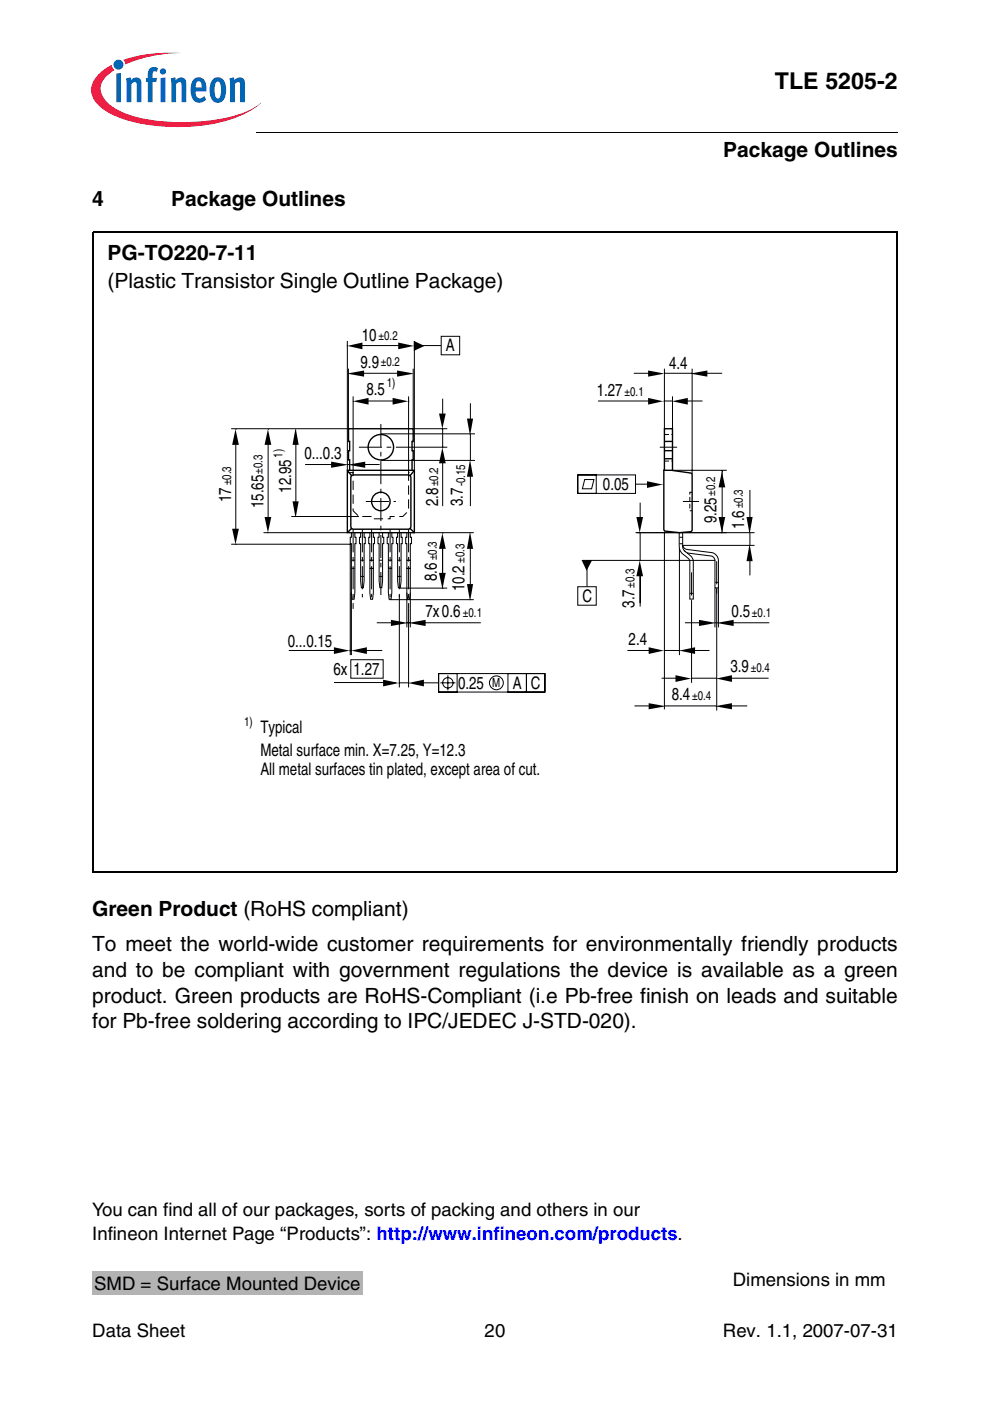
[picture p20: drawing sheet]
<svg xmlns="http://www.w3.org/2000/svg" width="210mm" height="297mm" viewBox="0 0 210 297" stroke-linecap="round" stroke-linejoin="round" font-family="sans-serif">
<defs><g id="words">
<text font-size="4.9" x="164.3" y="18.8">TLE 5205-2</text>
<g font-size="4.4">
<text x="153.3" y="33.3">Package Outlines</text>
<text x="19.6" y="43.7">4</text>
<text x="36.3" y="43.7">Package Outlines</text>
<text x="22.8" y="55">PG-TO220-7-11</text>
<text x="22.8" y="61">(Plastic Transistor Single Outline Package)</text>
<text x="19.6" y="194.3">Green Product (RoHS compliant)</text>
<text x="19.6" y="201.7">To meet the world-wide customer requirements for environmentally friendly products</text>
<text x="19.6" y="207.1">and to be compliant with government regulations the device is available as a green</text>
<text x="19.6" y="212.6">product. Green products are RoHS-Compliant (i.e Pb-free finish on leads and suitable</text>
<text x="19.6" y="218">for Pb-free soldering according to IPC/JEDEC J-STD-020).</text>
</g>
<g font-size="3.9">
<text x="19.6" y="257.9">You can find all of our packages, sorts of packing and others in our</text>
<text x="19.6" y="262.8">Infineon Internet Page “Products”: http://www.infineon.com/products.</text>
<text x="19.9" y="273.5">SMD = Surface Mounted Device</text>
<text x="155.4" y="272.6">Dimensions in mm</text>
<text x="19.6" y="283.5">Data Sheet</text>
<text x="102.8" y="283.5">20</text>
<text x="153.3" y="283.5">Rev. 1.1, 2007-07-31</text>
</g>
<g font-size="3.7">
<text x="76.5" y="77.9">9.9</text>
<text x="76.7" y="72.3">10</text>
<text x="94.6" y="74.5">A</text>
<text x="77.7" y="83.8">8.5</text>
<text x="141.9" y="78.2">4.4</text>
<text x="126.5" y="84">1.27</text>
<text x="64.6" y="97.3">0...0.3</text>
<text x="49" y="106.5" transform="rotate(-90 49 106.5)">17</text>
<text x="55.9" y="107.7" transform="rotate(-90 55.9 107.7)">15.65</text>
<text x="61.7" y="104.5" transform="rotate(-90 61.7 104.5)">12.95</text>
<text x="92.9" y="107.3" transform="rotate(-90 92.9 107.3)">2.8</text>
<text x="98.1" y="107.3" transform="rotate(-90 98.1 107.3)">3.7</text>
<text x="127.8" y="103.9">0.05</text>
<text x="151.9" y="111" transform="rotate(-90 151.9 111)">9.25</text>
<text x="157.8" y="112.1" transform="rotate(-90 157.8 112.1)">1.6</text>
<text x="92.6" y="123.2" transform="rotate(-90 92.6 123.2)">8.6</text>
<text x="98.5" y="125.3" transform="rotate(-90 98.5 125.3)">10.2</text>
<text x="90.2" y="130.8">7x0.6</text>
<text x="123.5" y="127.6">C</text>
<text x="134.5" y="128.9" transform="rotate(-90 134.5 128.9)">3.7</text>
<text x="155.1" y="130.8">0.5</text>
<text x="61" y="137.2">0...0.15</text>
<text x="133.3" y="136.7">2.4</text>
<text x="70.7" y="143.1">6x</text>
<text x="75" y="143.1">1.27</text>
<text x="154.9" y="142.6">3.9</text>
<text x="97.1" y="146">0.25</text>
<text x="108.7" y="146">A</text>
<text x="112.6" y="146">C</text>
<text x="142.4" y="148.4">8.4</text>
<text x="55.2" y="155.4">Typical</text>
<text x="55.2" y="160.3">Metal surface min. X=7.25, Y=12.3</text>
<text x="55.2" y="164.3">All metal surfaces tin plated, except area of cut.</text>
</g>
<g font-size="2.7">
<text x="80.3" y="72">±0.2</text>
<text x="80.8" y="77.7">±0.2</text>
<text x="82" y="82.1">1)</text>
<text x="132.4" y="84">±0.1</text>
<text x="55.6" y="100.4" transform="rotate(-90 55.6 100.4)">±0.3</text>
<text x="59.9" y="97" transform="rotate(-90 59.9 97)">1)</text>
<text x="49" y="102.9" transform="rotate(-90 49 102.9)">±0.3</text>
<text x="92.9" y="103.1" transform="rotate(-90 92.9 103.1)">±0.2</text>
<text x="98.6" y="103.1" transform="rotate(-90 98.6 103.1)">-0.15</text>
<text x="151.6" y="105.1" transform="rotate(-90 151.6 105.1)">±0.2</text>
<text x="157.5" y="107.8" transform="rotate(-90 157.5 107.8)">±0.3</text>
<text x="92.6" y="118.8" transform="rotate(-90 92.6 118.8)">±0.3</text>
<text x="98.5" y="119.3" transform="rotate(-90 98.5 119.3)">±0.3</text>
<text x="134.5" y="124.7" transform="rotate(-90 134.5 124.7)">±0.3</text>
<text x="98.1" y="130.8">±0.1</text>
<text x="159.4" y="130.8">±0.1</text>
<text x="159.2" y="142.6">±0.4</text>
<text x="104.4" y="145.8">M</text>
<text x="146.7" y="148.4">±0.4</text>
<text x="51.8" y="154">1)</text>
</g>
</g></defs>
<circle cx="25.1" cy="13.7" r="1.06" fill="#0166b3"/>
<g fill="#ed1a40">
<path d="M26.1 12.7l.8-.3a31.7 31.7 0 0 1 11.7-1.2 31 31 0 0 0-11.4 2.2l-.6 .3z"/>
<path d="M20.7 15.9l1.3-1.1 1.7-1.1 .2 .7 .4 .5a4.8 4.8 0 0 0-3 4.1 6.1 6.1 0 0 0 3.8 4.4 31.1 31.1 0 0 0 15.1 2.5 30.9 30.9 0 0 0 13.5-3l1.6-1.1a19.2 19.2 0 0 1-10.1 4.5 41 41 0 0 1-19.9-1.3 9.9 9.9 0 0 1-5.6-4.2 4.2 4.2 0 0 1 1-4.9z"/>
</g>
<g fill="#0166b3">
<path d="M24.7 15.6l1-.1v6.2h-1z"/>
<path d="M26.7 16.6l.9-.2 .2 .6a1.19 1.19 0 0 1 1.4-.6 1.19 1.19 0 0 1 .8 1.3v4h-1v-4a.4 .4 0 0 0-.7-.3l-.5 .5v3.8h-.9z"/>
<path d="M31.8 14.5l.8-.3 .7 .2 .2 .1-.3 .8-.1-.1a.46 .46 0 0 0-.7 .2v1.1h.9l-.2 .9h-.7v4.3h-1.1v-4.3h-.3v-.9h.3v-.7a1.72 1.72 0 0 1 .5-1.3z"/>
<path d="M36.2 16.6l.9-.2 .2 .6a1.19 1.19 0 0 1 1.4-.6 1.19 1.19 0 0 1 .8 1.3v4h-1l-.1-4a.4 .4 0 0 0-.6-.3l-.5 .5v3.8h-1z"/>
<path d="M48.7 16.6l.9-.2 .1 .6a1.19 1.19 0 0 1 1.4-.6 1.19 1.19 0 0 1 .8 1.3v4h-1v-4a.4 .4 0 0 0-.6-.3l-.5 .5v3.8h-1z"/>
<path d="M33.9 15.1a.66 .66 0 0 1 1.3 0 .66 .66 0 0 1-1.3 0zM34.1 16.6l1-.2v5.3h-1z"/>
<path d="M41.1 16.8a1.55 1.55 0 0 1 1.7-.3 1.55 1.55 0 0 1 .9 1.5l.1 1.4h-2.3a1.06 1.06 0 0 0 .2 1.1 1.06 1.06 0 0 0 1.1 .2l.5-.3 .4 .7a1.83 1.83 0 0 1-2.1 .6 1.83 1.83 0 0 1-1.1-1.9v-1.7l.2-.7zM41.7 17.4l-.2 1.2h1.3l-.1-.8a.56 .56 0 0 0-.3-.5 .56 .56 0 0 0-.7 .1z"/>
<path d="M45.3 16.7a1.68 1.68 0 0 1 1.8-.1 1.68 1.68 0 0 1 .8 1.7v1.3a1.9 1.9 0 0 1-2.3 2.1 2.85 2.85 0 0 1-1.1-3.2 2.71 2.71 0 0 1 .8-1.8zM45.8 17.4a4.2 4.2 0 0 0 .1 3.3l.3 .2a1.49 1.49 0 0 0 .7-1.8v-.4a1.15 1.15 0 0 0-.7-1.4z"/>
</g>
<path d="M54.4 28v.2z" fill="#000"/>
<path d="M54.4 28.1h136" fill="none" stroke="#000" stroke-width=".21"/>
<g fill="#fff">
<path d="M21 50.6h87.4v12.6h-87.4z"/>
<path d="M45.4 68.1h119.1v97.8h-119.1z"/>
</g>
<path d="M140.9 92.1h1.7M140.9 97.8h1.7M146.7 104.4h-.4v3.9h.4" fill="none" stroke="#000" stroke-width=".21" stroke-dasharray="1 .5" stroke-linecap="butt"/>
<g fill="none" stroke="#000" stroke-width=".21" stroke-dasharray="4.9 1 1 1" stroke-linecap="butt">
<path d="M76.1 94.8h9.5M80.8 89.9v36.8M139.9 94.8h3.7M74.9 112.2v16.9M76.8 112.2v14.5M77.6 106.3h6.3M78.8 112.2v14.5M82.7 112.2v14.5M84.7 112.2v14.5M86.6 112.2v16.9M144.8 106.3h3.4M152 119v7"/>
<path d="M146.6 121.4v7"/>
</g>
<g fill="none" stroke="#000" stroke-width=".21">
<path d="M73.6 72.3v27.4M73.9 78.2v12.7M76.2 73.3h9.3M76.3 79.1h9.1M87.6 78.2v12.7M87.9 72.3v27.4M89.1 73.3h4.4M93.5 71.3h4v3.9h-4zM134.4 79.1h3.4M140.9 79.1h5.8M140.9 78.2v12.7M146.7 78.2v22.2"/>
<path d="M149.7 79.1h3.4M49 90.9h25M50 92.9v19.8M56.8 93.8v16.2M62.7 93.8v12.8M64.7 98.5h7.2M73.6 98.5h.5M74.9 84v16.4M75.8 98.5h4.7M76.1 85h8.8M80.8 92h19.9M80.8 97.6h19.9"/>
<path d="M85.6 94.8h9.2M86.6 84v16.2M87.7 90.9h7.1M93.9 84.5v3.5M93.9 90.9v3.9M93.9 96.8v10.5M99.7 85.5v4.9M99.7 92v5.6M99.7 98.9v8.4M126.8 85h12M140.9 85h1.7M142.6 84v6.9"/>
<path d="M142.6 99.7h11.5M145.5 85h3.5M153.1 99.7v13.2M49 115.4h25.4M55.9 112.9h17.7M61.7 109.5h14.4M74.3 115.4v23.5M74.5 118.8h.7M74.5 112.9v1h-.2v1.4h.2v10.4l.2 1.4h.4l.1-1.4v-10.4h.3v-1.4h-.3v-1M76.4 118.8h.8M76.5 112.9v1h-.3v1.4h.3v7.9l.1 1.4h.4l.2-1.4v-7.9h.2v-1.4h-.2v-1M78.4 118.8h.7"/>
<path d="M78.4 112.9v1h-.2v1.4h.2v10.4l.2 1.4h.4l.2-1.4v-10.4h.2v-1.4h-.2v-1M80.4 118.8h.7M80.4 112.9v1h-.3v1.4h.3v7.9l.1 1.4h.5l.1-1.4v-7.9h.3v-1.4h-.3v-1M82.3 118.8h.8M82.3 112.9v1h-.2v1.4h.2v10.4l.2 1.4h.4l.2-1.4v-10.4h.2v-1.4h-.2v-1M84.3 118.8h.7M84.3 112.9v1h-.2v1.4h.2v7.9l.2 1.4h.4l.1-1.4v-7.9h.3v-1.4h-.3v-1M86.2 118.8h.8M86.3 112.9v1h-.3v1.4h.3v10.4l.1 1.4h.4l.2-1.4v-10.4h.2v-1.4h-.2v-1M87.5 112.9h13M93.8 115.4v9.3M99.7 115.4v9"/>
<path d="M122.5 100.7h12.2v3.9h-12.2zM122.5 100.7h3.9v3.9h-3.9zM123.5 118.8h28.1M124 101.7h1.9l-.5 1.9h-1.9zM124.5 120v4.4M134.7 112.9h25.3M134.7 102.7h3M135.7 106.6v3.9M135.7 112.9v5.9M140.9 112.7v37.7M144 112.9v2.7a2.43 2.43 0 0 0 1.4 2.3l.7 .7 .2 .3v8.1h.7v-8.1a3.5 3.5 0 0 0-1.8-2l-.5-.9v-3.1M144.1 115.3h.7"/>
<path d="M144.1 113.9h.7M144.1 116.2v22.7M145.7 117.3h.1M159 103.9v6.1M159 112.9v2.7M159 118.6v3.4M160 115.6h-15.3a1.45 1.45 0 0 0 1.7 1l3.1 .4a2.97 2.97 0 0 1 2.3 .6l.4 .8 .1 .4v5.9h-.7v-5.9a1.05 1.05 0 0 0-.7-.9l-5.2-.7M61.2 137.9h10.1M74.3 137.9h.2M74.4 139.9h6.8v3.9h-6.8zM74.5 120.5h.7M74.5 125.7v13.2"/>
<path d="M76.4 122.2h.8M77.6 137.9h3.4M78.4 120.5h.7M79.9 132h3.4M80.4 122.2h.7M82.3 120.5h.8M82.6 127.1h17.9M84.3 122.2h.7M84.6 124.7h10.2M84.7 126.2v19.6M86.2 120.5h.8M86.3 132h.7"/>
<path d="M86.3 125.7v7.3M86.6 129.1v16.7M87 125.7v7.3M89.9 132h12M122.5 124.4h3.9v3.9h-3.9zM133 137.9h4.9M135.7 121.3v7.3M140.9 137.9h3.2M145.2 132h3.4M146.3 125.8h.7M146.6 128.1v16.7M147 137.9h3.4"/>
<path d="M151.6 132h.7M151.6 124.7v8.3M151.6 123.5h.8M152 124.7v25.9M152.3 124.7v8.3M155.3 132h7.8M70.8 144.7h13.1M84.7 144.8h1.9M89.6 144.8h3.4M93 142.8h22.5v3.9h-22.5zM93 142.8h3.9v3.9h-3.9zM93.4 144.8h3.1"/>
<path d="M95 143.2v3.2M107.7 142.8h3.9v3.9h-3.9zM111.6 142.8h3.9v3.9h-3.9zM134.5 149.7h3.5M140.3 143.8h3.4M140.9 149.7h11.1M146.6 143.8h5.4M154.9 143.8h8.1M155 149.7h3.4"/>
<circle cx="95" cy="144.8" r="1.1"/>
<circle cx="105.2" cy="144.8" r="1.47"/>
</g>
<g fill="#000">
<path d="M73.5 73.3h.1zM73.6 73.3l3.2-.7v1.5zM73.8 79.1l.1 .2zM73.9 79.1l3.3-.5v1.3l-3.3-.6zM84.2 78.6l3.3 .5v.2l-3.3 .6zM87.5 79.1h.1l-.1 .2zM84.4 72.6l3.3 .7-3.3 .8zM87.7 73.3h.2zM87.7 72.3l2.3 1-2.3 1.1zM137.4 78.6l3.2 .5v.2l-3.2 .6zM140.6 79.1h.1l-.1 .2zM146.7 79.1v.2z"/>
<path d="M146.7 79.1l3.3-.5v1.3l-3.3-.6zM49.9 91l.7 3.3h-1.4zM56.8 91l.7 3.3h-1.4zM62.6 91h.1zM62.6 91h.1l.6 3.3h-1.3zM73.5 98.5v.1zM70.2 97.9l3.3 .6v.1l-3.3 .6zM74.1 98.5v.1zM74.1 98.5l3.3-.6v1.3l-3.3-.6zM74.8 85.1l3.3-.7v1.4zM83.2 84.4l3.4 .7-3.4 .7zM93.8 94.9l.7 3.3h-1.4z"/>
<path d="M93.8 90.9v.1zM93.1 87.7h1.4l-.7 3.2zM99 88.8h1.3l-.6 3.3h-.1zM99.6 92.1h.1zM99.6 97.8l.1-.2zM99.6 97.8h.1l.6 3.3h-1.3zM137.4 84.4l3.2 .7-3.2 .7zM140.6 85.1h.1zM142.5 85.1l3.3-.7v1.4zM49.2 112.1h1.4l-.7 3.3zM56.8 112.9v.2zM56.1 109.6h1.4l-.7 3.3z"/>
<path d="M62.6 109.5h.1l-.1 .1zM62 106.3h1.3l-.6 3.2h-.1zM93.8 113.1l.7 3.3h-1.4zM99.6 113.1h.1zM99.6 113.1h.1l.6 3.3h-1.3zM135.6 118.9l.7 3.3h-1.4zM135.6 112.9v.2zM134.9 109.6h1.4l-.7 3.3zM137.2 102l3.3 .7-3.3 .7zM140.5 102.7h.1zM153.1 112.9v.2zM152.3 109.6h1.5l-.7 3.3z"/>
<path d="M153.1 100l.7 3.3h-1.5zM158.3 109.6h1.3l-.6 3.3h-.1zM158.9 112.9l.1 .2zM158.9 115.7h.1zM158.9 115.7h.1l.6 3.3h-1.3zM74.1 137.9h.4zM70.8 137.2l3.3 .7-3.3 .8zM74.5 137.9l3.3-.7v1.5zM86.2 132v.1zM82.9 131.4l3.3 .6v.1l-3.3 .6zM86.9 132v.1zM86.9 132l3.3-.6v1.3l-3.3-.6z"/>
<path d="M93.1 121.5h1.4l-.7 3.3zM99.6 127.2h.1zM99 123.8h1.3l-.6 3.4h-.1zM123.3 118.7h2.3l-1.2 2.3zM137.5 137.2l3.2 .7-3.2 .8zM140.7 137.9h.2zM144.1 137.9l3.3-.7v1.5zM151.5 132v.1zM148.2 131.4l3.3 .6v.1l-3.3 .6zM152.2 132v.1zM152.2 132l3.3-.6v1.3l-3.3-.6zM81.2 144.1l3.3 .7-3.3 .7z"/>
<path d="M84.5 144.8h.2zM86.6 144.8l3.3-.7v1.4zM140.9 149.7v.1zM137.5 149.1l3.4 .6v.1l-3.4 .6zM143.2 143.2l3.3 .7-3.3 .7zM151.9 143.9l3.3-.7v1.4zM151.9 149.7v.1zM151.9 149.7l3.3-.6v1.3l-3.3-.6z"/>
</g>
<g fill="none" stroke="#000" stroke-width=".29">
<path d="M73.6 99.7h14.3v13.2h-14.3zM73.6 99.7l1 1.2M74.1 99.7v-2.2h-.2v-1.9h.2v-2h-.2v-2.7h13.7v2.7h-.2v2h.2v1.9h-.2v2.2M87.9 99.7l-1 1.2M140.7 99.7h1.6l4.1 .6 .3 .2v11.8l-.1 .4a12.4 12.4 0 0 1-5.7-.2l-.2-.3zM140.9 99.7v-8.8h1.7v8.8M140.9 95.6h1.7M140.9 93.6h1.7M140.9 97.3h1.7M74.6 112l-1 .9M74.6 100.9l.4-.2h11.5a.59 .59 0 0 1 .6 .6v10.3a.59 .59 0 0 1-.6 .6h-11.5a.59 .59 0 0 1-.6-.6v-10.3zM86.9 112l1 .9"/>
<circle cx="80.7" cy="94.8" r="2.69"/>
<circle cx="80.8" cy="106.3" r="1.96"/>
</g>
<path d="M73.6 100.2h1.3v8.1l1.2 1.2h2.7v.5h3.9v-.5h2.7l1.2-1.2v-8.1h1.3" fill="none" stroke="#000" stroke-width=".21" stroke-dasharray="2 1" stroke-linecap="butt"/>
<path d="M22.8 52.1h84v11.1h-84z" fill="#fff"/>
<path d="M19.7 49.2h170.6M19.7 49.1v135.7M190.2 49.2v135.7M19.6 184.8h170.6" fill="none" stroke="#000" stroke-width=".25"/>
<g fill="#fff">
<path d="M19.6 255.3h125.9v14.4h-125.9z"/>
<path d="M153.8 270h36.5v4.5h-36.5z"/>
</g>
<path d="M19.6 269.6h57.2v4.9h-57.2z" fill="#b3b3b3"/>
<use href="#words"/>
</svg>
